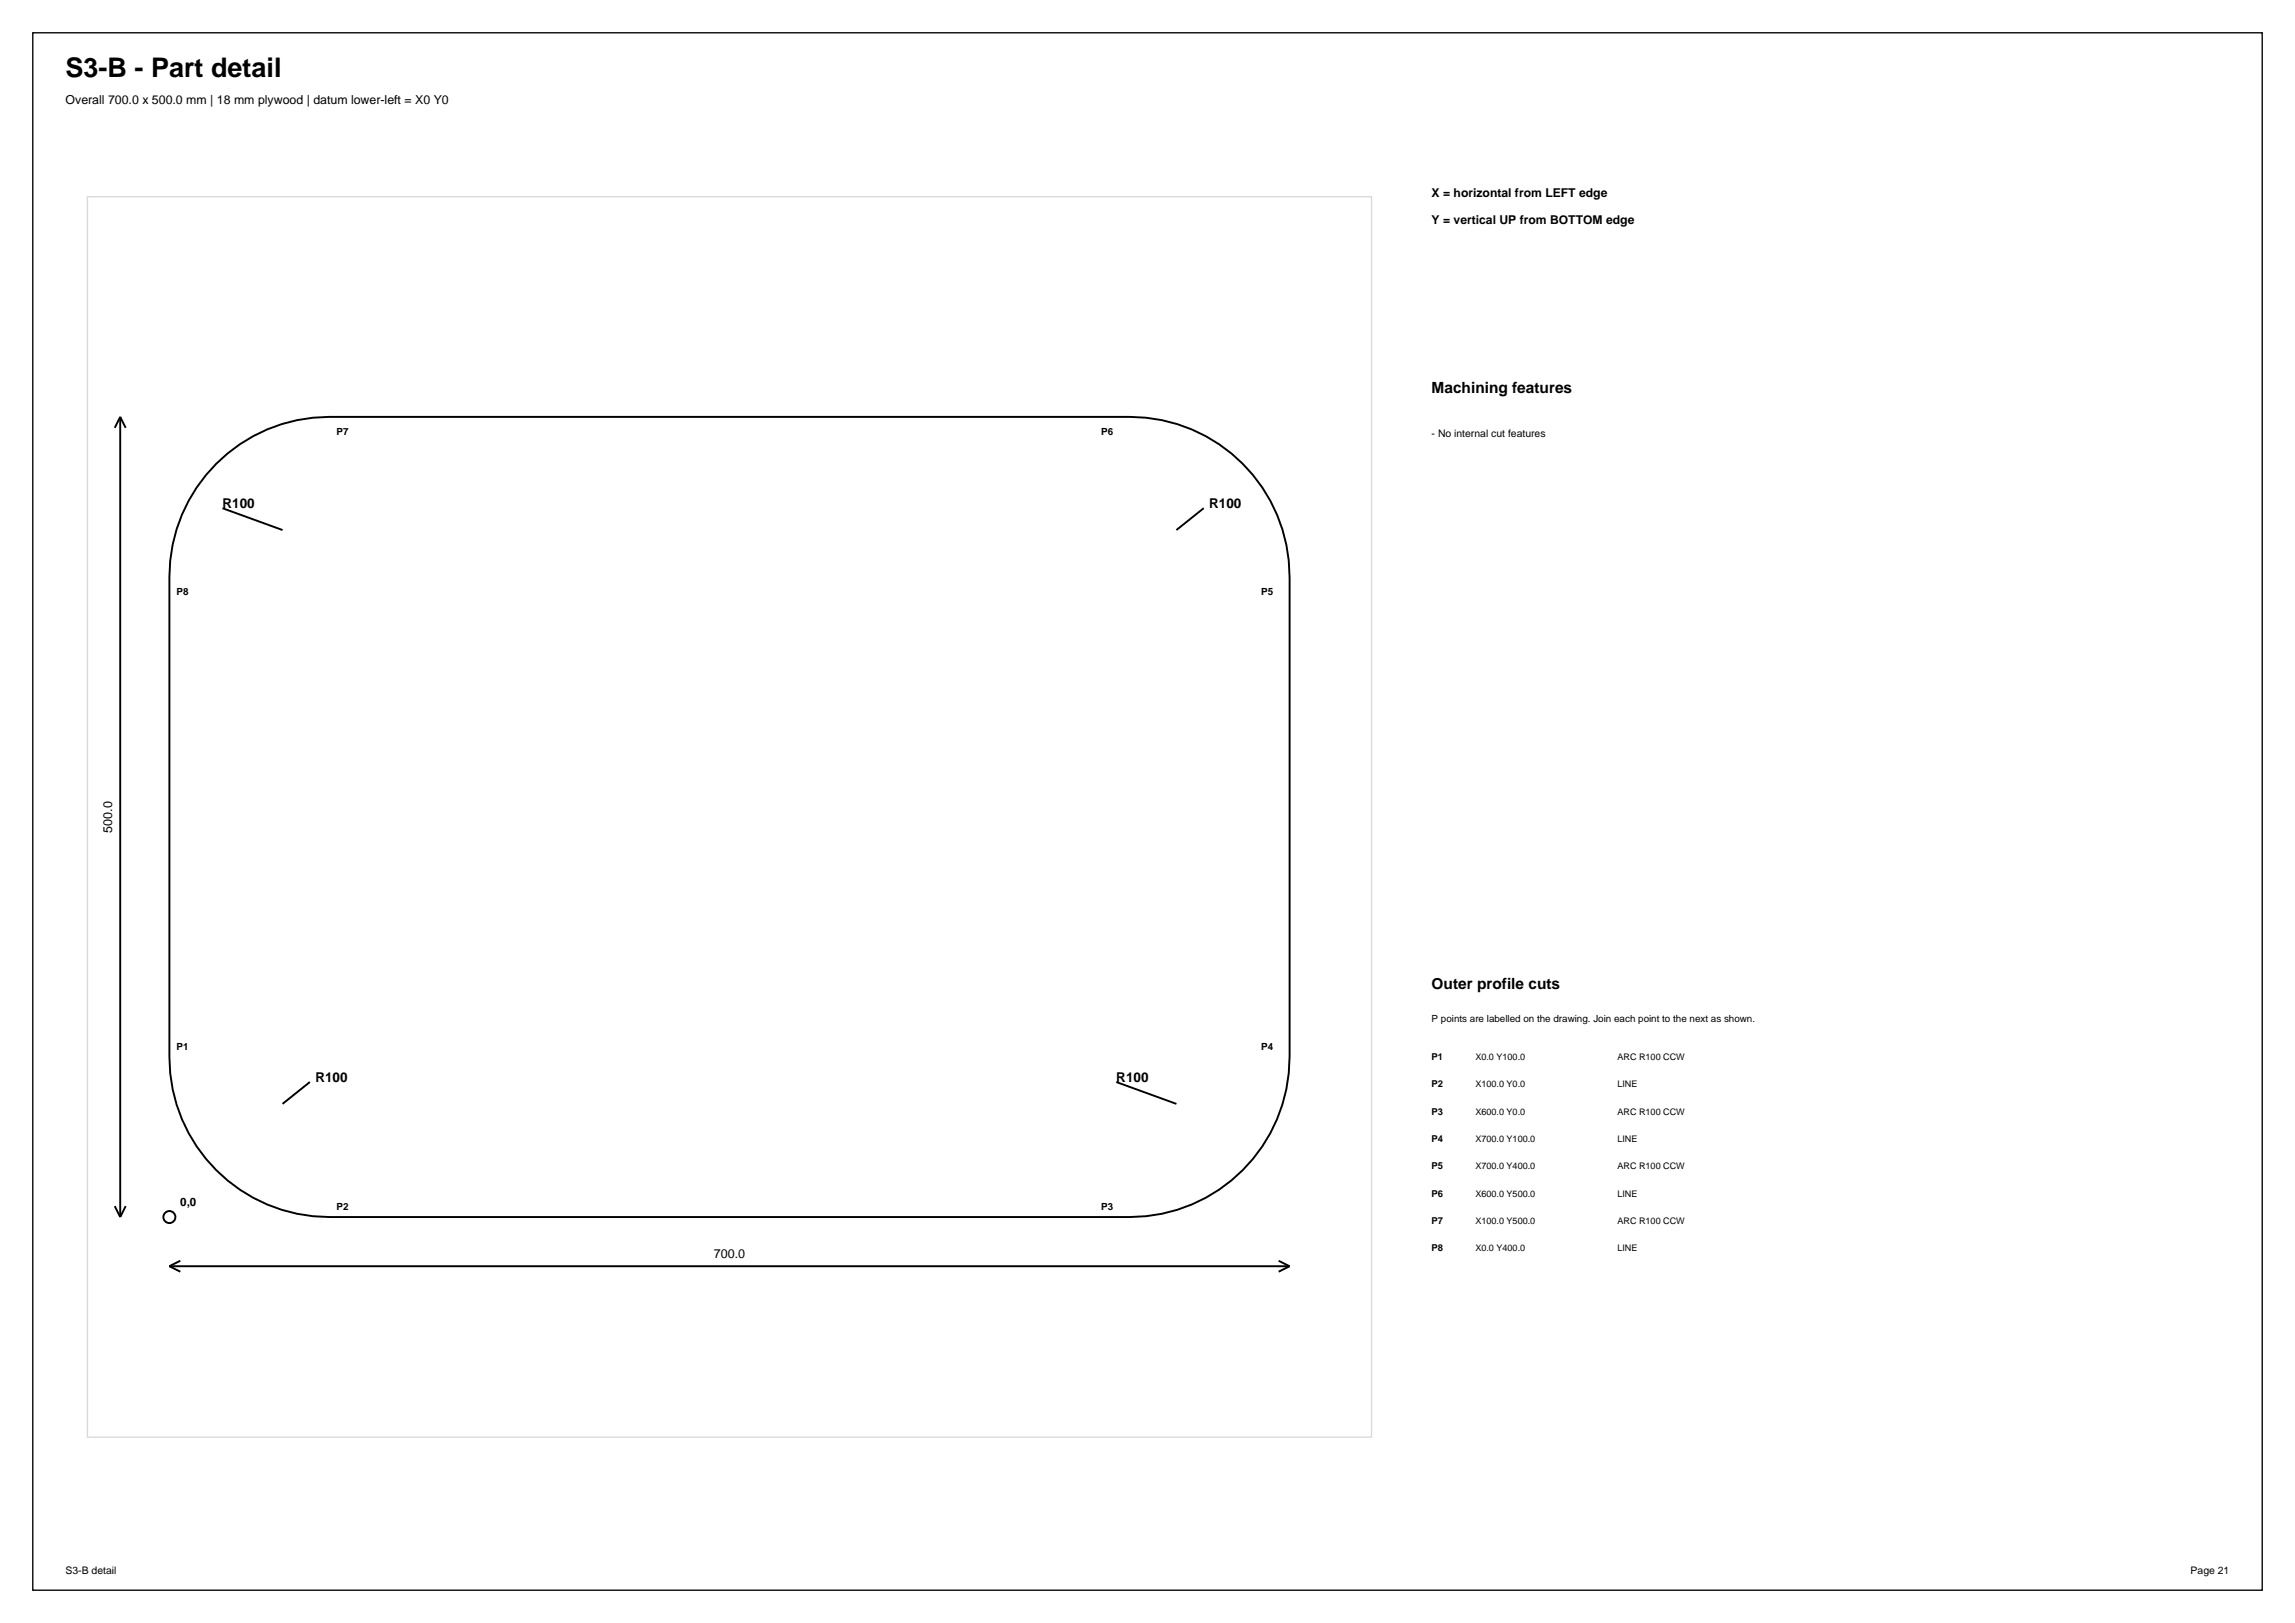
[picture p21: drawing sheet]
<svg xmlns="http://www.w3.org/2000/svg" width="420mm" height="297mm" viewBox="0 0 420 297" stroke-linecap="round" stroke-linejoin="round" font-family="sans-serif">
<defs><g id="words">
<text font-size="4.9" x="12" y="14">S3-B - Part detail</text>
<g font-size="2.8">
<text x="262" y="72">Machining features</text>
<text x="262" y="181">Outer profile cuts</text>
</g>
<g font-size="2.5">
<text x="40.7" y="93">R100</text>
<text x="221.3" y="93">R100</text>
<text x="57.7" y="198">R100</text>
<text x="204.3" y="198">R100</text>
</g>
<g font-size="2.3">
<text x="12" y="19">Overall 700.0 x 500.0 mm | 18 mm plywood | datum lower-left = X0 Y0</text>
<text x="20.5" y="152.4" transform="rotate(-90 20.5 152.4)">500.0</text>
<text x="130.6" y="230.2">700.0</text>
</g>
<g font-size="2.2">
<text x="262" y="36">X = horizontal from LEFT edge</text>
<text x="262" y="41">Y = vertical UP from BOTTOM edge</text>
</g>
<text font-size="2.1" x="33" y="220.7">0,0</text>
<g font-size="1.9">
<text x="262" y="80">- No internal cut features</text>
<text x="12" y="288">S3-B detail</text>
<text x="400.9" y="288">Page 21</text>
</g>
<g font-size="1.8">
<text x="61.6" y="79.7">P7</text>
<text x="201.5" y="79.7">P6</text>
<text x="32.3" y="109">P8</text>
<text x="230.8" y="109">P5</text>
<text x="262" y="187">P points are labelled on the drawing. Join each point to the next as shown.</text>
<text x="32.3" y="192.1">P1</text>
<text x="230.8" y="192.1">P4</text>
<text x="61.6" y="221.4">P2</text>
<text x="201.5" y="221.4">P3</text>
</g>
<g font-size="1.7">
<text x="262" y="194">P1</text>
<text x="270" y="194">X0.0 Y100.0</text>
<text x="296" y="194">ARC R100 CCW</text>
<text x="262" y="199">P2</text>
<text x="270" y="199">X100.0 Y0.0</text>
<text x="296" y="199">LINE</text>
<text x="262" y="204">P3</text>
<text x="262" y="209">P4</text>
<text x="270" y="204">X600.0 Y0.0</text>
<text x="270" y="209">X700.0 Y100.0</text>
<text x="296" y="204">ARC R100 CCW</text>
<text x="296" y="209">LINE</text>
<text x="262" y="214">P5</text>
<text x="270" y="214">X700.0 Y400.0</text>
<text x="296" y="214">ARC R100 CCW</text>
<text x="262" y="219">P6</text>
<text x="270" y="219">X600.0 Y500.0</text>
<text x="296" y="219">LINE</text>
<text x="262" y="224">P7</text>
<text x="270" y="224">X100.0 Y500.0</text>
<text x="296" y="224">ARC R100 CCW</text>
<text x="262" y="229">P8</text>
<text x="270" y="229">X0.0 Y400.0</text>
<text x="296" y="229">LINE</text>
</g>
</g></defs>
<path d="M6 6h408v285h-408z" fill="none" stroke="#000" stroke-width=".25"/>
<path d="M16 36h235v227h-235z" fill="none" stroke="#d9d9d9" stroke-width=".25"/>
<g fill="none" stroke="#000" stroke-width=".35">
<path d="M22 76.3v146.4M22 76.3l-1 2M22 76.3l1 2M39.6 84.9a29.2 29.2 0 0 1 20.7-8.6h146.4a29.3 29.3 0 0 1 29.3 29.3v87.8a29.3 29.3 0 0 1-29.3 29.3h-146.4a29.3 29.3 0 0 1-29.3-29.3v-87.8a29.2 29.2 0 0 1 8.6-20.7zM40.7 93l11 4M220.3 93l-5 4M56.7 198l-5 4M204.3 198l11 4M21 220.7l1 2M23 220.7l-1 2M31 231.7h205M31 231.7l2 1"/>
<path d="M33 230.7l-2 1M234 230.7l2 1M236 231.7l-2 1"/>
<circle cx="31" cy="222.7" r="1.1"/>
</g>
<use href="#words"/>
</svg>
